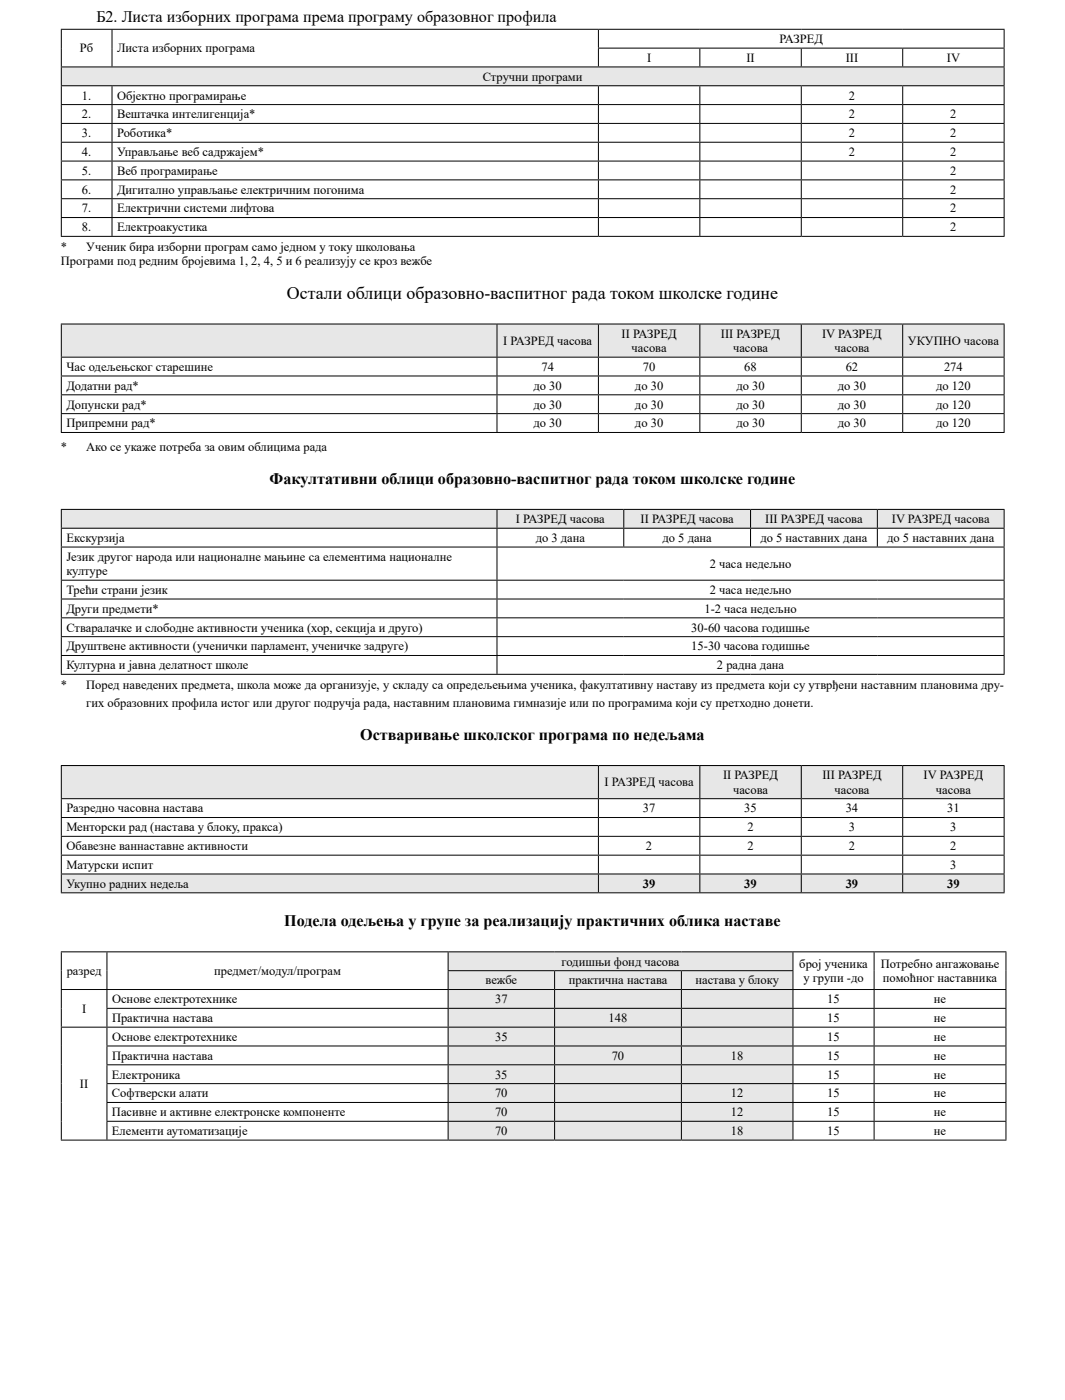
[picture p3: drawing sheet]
<svg xmlns="http://www.w3.org/2000/svg" width="210mm" height="276mm" viewBox="0 0 210 276" stroke-linecap="round" stroke-linejoin="round" font-family="sans-serif">
<defs><g id="words">
<text font-size="3.5" x="56.6" y="58.9">Остали облици образовно-васпитног рада током школске године</text>
<g font-size="3.2">
<text x="19" y="4.3">Б2. Листа изборних програма према програму образовног профила</text>
<text x="53.2" y="95.4">Факултативни облици образовно-васпитног рада током школске године</text>
<text x="71.1" y="145.9">Остваривање школског програма по недељама</text>
<text x="56.1" y="182.7">Подела одељења у групе за реализацију практичних облика наставе</text>
</g>
<g font-size="2.5">
<text x="15.8" y="10.3">Рб</text>
<text x="23.1" y="10.3">Листа изборних програма</text>
<text x="153.7" y="8.5">РАЗРЕД</text>
<text x="95.2" y="15.9">Стручни програми</text>
<text x="127.6" y="12.2">I</text>
<text x="147.2" y="12.2">II</text>
<text x="166.8" y="12.2">III</text>
<text x="186.7" y="12.2">IV</text>
<text x="16.2" y="19.6">1.</text>
<text x="16.2" y="23.3">2.</text>
<text x="23.1" y="19.6">Објектно програмирање</text>
<text x="23.1" y="23.3">Вештачка интелигенција*</text>
<text x="167.4" y="19.6">2</text>
<text x="167.4" y="23.3">2</text>
<text x="187.4" y="23.3">2</text>
<text x="16.2" y="27">3.</text>
<text x="23.1" y="27">Роботика*</text>
<text x="167.4" y="27">2</text>
<text x="187.4" y="27">2</text>
<text x="16.2" y="30.8">4.</text>
<text x="16.2" y="34.5">5.</text>
<text x="23.1" y="30.8">Управљање веб садржајем*</text>
<text x="23.1" y="34.5">Веб програмирање</text>
<text x="167.4" y="30.8">2</text>
<text x="187.4" y="30.8">2</text>
<text x="187.4" y="34.5">2</text>
<text x="16.2" y="38.2">6.</text>
<text x="16.2" y="41.9">7.</text>
<text x="23.1" y="38.2">Дигитално управљање електричним погонима</text>
<text x="23.1" y="41.9">Електрични системи лифтова</text>
<text x="187.4" y="38.2">2</text>
<text x="187.4" y="41.9">2</text>
<text x="16.2" y="45.6">8.</text>
<text x="23.1" y="45.6">Електроакустика</text>
<text x="187.4" y="45.6">2</text>
<text x="12" y="49.5">*</text>
<text x="12" y="52.3">Програми под редним бројевима 1, 2, 4, 5 и 6 реализују се кроз вежбе</text>
<text x="17" y="49.5">Ученик бира изборни програм само једном у току школовања</text>
<text x="99.2" y="68">I РАЗРЕД часова</text>
<text x="122.6" y="66.6">II РАЗРЕД</text>
<text x="124.5" y="69.4">часова</text>
<text x="142.2" y="66.6">III РАЗРЕД</text>
<text x="144.5" y="69.4">часова</text>
<text x="162.1" y="66.6">IV РАЗРЕД</text>
<text x="164.5" y="69.4">часова</text>
<text x="179" y="68">УКУПНО часова</text>
<text x="13.1" y="76.9">Додатни рад*</text>
<text x="13.1" y="73.1">Час одељењског старешине</text>
<text x="105.2" y="76.9">до 30</text>
<text x="106.8" y="73.1">74</text>
<text x="125.2" y="76.9">до 30</text>
<text x="126.8" y="73.1">70</text>
<text x="145.2" y="76.9">до 30</text>
<text x="146.8" y="73.1">68</text>
<text x="165.2" y="76.9">до 30</text>
<text x="166.8" y="73.1">62</text>
<text x="184.6" y="76.9">до 120</text>
<text x="186.1" y="73.1">274</text>
<text x="13.1" y="80.6">Допунски рад*</text>
<text x="105.2" y="80.6">до 30</text>
<text x="125.2" y="80.6">до 30</text>
<text x="145.2" y="80.6">до 30</text>
<text x="165.2" y="80.6">до 30</text>
<text x="184.6" y="80.6">до 120</text>
<text x="12" y="88.9">*</text>
<text x="13.1" y="84.3">Припремни рад*</text>
<text x="17" y="88.9">Ако се укаже потреба за овим облицима рада</text>
<text x="105.2" y="84.3">до 30</text>
<text x="125.2" y="84.3">до 30</text>
<text x="145.2" y="84.3">до 30</text>
<text x="165.2" y="84.3">до 30</text>
<text x="184.6" y="84.3">до 120</text>
<text x="13.1" y="106.9">Екскурзија</text>
<text x="101.7" y="103.2">I РАЗРЕД часова</text>
<text x="105.6" y="106.9">до 3 дана</text>
<text x="126.3" y="103.2">II РАЗРЕД часова</text>
<text x="130.6" y="106.9">до 5 дана</text>
<text x="149.9" y="106.9">до 5 наставних дана</text>
<text x="150.9" y="103.2">III РАЗРЕД часова</text>
<text x="174.9" y="106.9">до 5 наставних дана</text>
<text x="175.9" y="103.2">IV РАЗРЕД часова</text>
<text x="13.1" y="110.6">Језик другог народа или националне мањине са елементима националне</text>
<text x="13.1" y="113.4">културе</text>
<text x="139.9" y="112">2 часа недељно</text>
<text x="13.1" y="117.1">Трећи страни језик</text>
<text x="139.9" y="117.1">2 часа недељно</text>
<text x="13.1" y="120.8">Други предмети*</text>
<text x="13.1" y="124.5">Стваралачке и слободне активности ученика (хор, секција и друго)</text>
<text x="136.3" y="124.5">30-60 часова годишње</text>
<text x="138.9" y="120.8">1-2 часа недељно</text>
<text x="13.1" y="128.3">Друштвене активности (ученички парламент, ученичке задруге)</text>
<text x="13.1" y="132">Културна и јавна делатност школе</text>
<text x="136.3" y="128.3">15-30 часова годишње</text>
<text x="141.4" y="132">2 радна дана</text>
<text x="12" y="135.9">*</text>
<text x="17" y="135.9">Поред наведених предмета, школа може да организује, у складу са опредељењима ученика, факултативну наставу из предмета који су утврђени наставним плановима дру-</text>
<text x="17" y="139.4">гих образовних профила истог или другог подручја рада, наставним плановима гимназије или по програмима који су претходно донети.</text>
<text x="119.2" y="155.1">I РАЗРЕД часова</text>
<text x="142.6" y="153.7">II РАЗРЕД</text>
<text x="162.2" y="153.7">III РАЗРЕД</text>
<text x="182.1" y="153.7">IV РАЗРЕД</text>
<text x="13.1" y="160.2">Разредно часовна настава</text>
<text x="126.8" y="160.2">37</text>
<text x="144.5" y="156.5">часова</text>
<text x="146.8" y="160.2">35</text>
<text x="164.5" y="156.5">часова</text>
<text x="166.8" y="160.2">34</text>
<text x="184.5" y="156.5">часова</text>
<text x="186.8" y="160.2">31</text>
<text x="13.1" y="163.9">Менторски рад (настава у блоку, пракса)</text>
<text x="13.1" y="167.6">Обавезне ваннаставне активности</text>
<text x="127.4" y="167.6">2</text>
<text x="147.4" y="163.9">2</text>
<text x="147.4" y="167.6">2</text>
<text x="167.4" y="163.9">3</text>
<text x="167.4" y="167.6">2</text>
<text x="187.4" y="163.9">3</text>
<text x="187.4" y="167.6">2</text>
<text x="13.1" y="171.3">Матурски испит</text>
<text x="187.4" y="171.3">3</text>
<text x="13.1" y="175.1">Укупно радних недеља</text>
<text x="126.8" y="175">39</text>
<text x="146.8" y="175">39</text>
<text x="166.8" y="175">39</text>
<text x="186.8" y="175">39</text>
<text x="110.7" y="190.4">годишњи фонд часова</text>
<text x="157.6" y="190.9">број ученика</text>
<text x="173.7" y="190.9">Потребно ангажовање</text>
<text x="13.2" y="192.3">разред</text>
<text x="22.1" y="197.8">Основе електротехнике</text>
<text x="42.2" y="192.3">предмет/модул/програм</text>
<text x="95.7" y="194.1">вежбе</text>
<text x="97.6" y="197.8">37</text>
<text x="112.1" y="194.1">практична настава</text>
<text x="137.1" y="194.1">настава у блоку</text>
<text x="158.4" y="193.7">у групи -до</text>
<text x="163.1" y="197.8">15</text>
<text x="174.1" y="193.7">помоћног наставника</text>
<text x="184.2" y="197.8">не</text>
<text x="16.2" y="199.7">I</text>
<text x="22.1" y="201.5">Практична настава</text>
<text x="120" y="201.5">148</text>
<text x="163.1" y="201.5">15</text>
<text x="184.2" y="201.5">не</text>
<text x="22.1" y="209">Практична настава</text>
<text x="22.1" y="205.3">Основе електротехнике</text>
<text x="97.6" y="205.3">35</text>
<text x="120.6" y="209">70</text>
<text x="144.1" y="209">18</text>
<text x="163.1" y="209">15</text>
<text x="163.1" y="205.3">15</text>
<text x="184.1" y="209">не</text>
<text x="184.1" y="205.3">не</text>
<text x="15.8" y="214.5">II</text>
<text x="22.1" y="212.7">Електроника</text>
<text x="97.6" y="212.7">35</text>
<text x="163.1" y="212.7">15</text>
<text x="184.1" y="212.7">не</text>
<text x="22.1" y="220.1">Пасивне и активне електронске компоненте</text>
<text x="22.1" y="216.4">Софтверски алати</text>
<text x="97.6" y="220.1">70</text>
<text x="97.6" y="216.4">70</text>
<text x="144.1" y="220.1">12</text>
<text x="144.1" y="216.4">12</text>
<text x="163.1" y="220.1">15</text>
<text x="163.1" y="216.4">15</text>
<text x="184.1" y="220.1">не</text>
<text x="184.1" y="216.4">не</text>
<text x="22.1" y="223.8">Елементи аутоматизације</text>
<text x="97.6" y="223.8">70</text>
<text x="144.1" y="223.8">18</text>
<text x="163.1" y="223.8">15</text>
<text x="184.1" y="223.8">не</text>
</g>
</g></defs>
<path d="M12.1 13.2h185.9v3.7h-185.9z" fill="#e6e7e8"/>
<g fill="none" stroke="#000" stroke-width=".2">
<path d="M12 13.2h186.1M12 16.9h186.1M12 5.8h186.1M12.1 5.9v7.2M12.1 13.3v3.5M12.1 17v3.5M22.1 5.9v7.2M22.1 17v3.5M117.9 9.5h80.2M118 5.9v3.5M118 9.6v3.5M118 17v3.5"/>
<path d="M138 9.6v3.5M138 17v3.5M158 9.6v3.5M158 17v3.5M178 9.6v3.5M178 17v3.5M198 5.9v3.5M198 9.6v3.5M198 13.3v3.5M198 17v3.5M12 20.6h186.1M12 24.3h186.1"/>
<path d="M12 28h186.1M12 31.8h186.1M12 35.5h186.1M12 39.2h186.1M12.1 20.7v3.5M12.1 24.4v3.6M12.1 28.1v3.6M12.1 31.8v3.6M12.1 35.6v3.5M12.1 39.3v3.5M22.1 20.7v3.5M22.1 24.4v3.6"/>
<path d="M22.1 28.1v3.6M22.1 31.8v3.6M22.1 35.6v3.5M22.1 39.3v3.5M118 20.7v3.5M118 24.4v3.6M118 28.1v3.6M118 31.8v3.6M118 35.6v3.5M118 39.3v3.5M138 20.7v3.5M138 24.4v3.6"/>
<path d="M138 28.1v3.6M138 31.8v3.6M138 35.6v3.5M138 39.3v3.5M158 20.7v3.5M158 24.4v3.6M158 28.1v3.6M158 31.8v3.6M158 35.6v3.5M158 39.3v3.5M178 20.7v3.5M178 24.4v3.6"/>
<path d="M178 28.1v3.6M178 31.8v3.6M178 35.6v3.5M178 39.3v3.5M198 20.7v3.5M198 24.4v3.6M198 28.1v3.6M198 31.8v3.6M198 35.6v3.5M198 39.3v3.5M12 42.9h186.1M12 46.6h186.1"/>
<path d="M12.1 43v3.5M22.1 43v3.5M118 43v3.5M138 43v3.5M158 43v3.5M178 43v3.5M198 43v3.5"/>
</g>
<path d="M12.1 63.9h85.9v6.5h-85.9zM98 63.9h20v6.5h-20zM118 63.9h20v6.5h-20zM138 63.9h20v6.5h-20zM158 63.9h20v6.5h-20zM178 63.9h20v6.5h-20z" fill="#e6e7e8"/>
<g fill="none" stroke="#000" stroke-width=".2">
<path d="M12 70.4h186.1M12 74.1h186.1M12 77.9h186.1M12 63.9h186.1M12.1 64v6.3M12.1 70.5v3.6M12.1 74.2v3.6M12.1 77.9v3.6M98 64v6.3M98 70.5v3.6M98 74.2v3.6M98 77.9v3.6"/>
<path d="M118 64v6.3M118 70.5v3.6M118 74.2v3.6M118 77.9v3.6M138 64v6.3M138 70.5v3.6M138 74.2v3.6M138 77.9v3.6M158 64v6.3M158 70.5v3.6M158 74.2v3.6M158 77.9v3.6"/>
<path d="M178 64v6.3M178 70.5v3.6M178 74.2v3.6M178 77.9v3.6M198 64v6.3M198 70.5v3.6M198 74.2v3.6M198 77.9v3.6M12 81.6h186.1M12 85.3h186.1M12.1 81.7v3.5M98 81.7v3.5"/>
<path d="M118 81.7v3.5M138 81.7v3.5M158 81.7v3.5M178 81.7v3.5M198 81.7v3.5"/>
</g>
<path d="M12.1 100.5h85.9v3.7h-85.9zM98 100.5h25v3.7h-25zM123 100.5h25v3.7h-25zM148 100.5h25v3.7h-25zM173 100.5h25v3.7h-25z" fill="#e6e7e8"/>
<g fill="none" stroke="#000" stroke-width=".2">
<path d="M12 104.2h186.1M12 107.9h186.1M12 114.4h186.1M12 118.1h186.1M12 100.5h186.1M12.1 100.5v3.6M12.1 104.3v3.5M12.1 108v6.3M12.1 114.5v3.5M12.1 118.2v3.5M98 100.5v3.6M98 104.3v3.5"/>
<path d="M98 108v6.3M98 114.5v3.5M98 118.2v3.5M123 100.5v3.6M123 104.3v3.5M148 100.5v3.6M148 104.3v3.5M173 100.5v3.6M173 104.3v3.5M198 100.5v3.6M198 104.3v3.5M198 108v6.3"/>
<path d="M198 114.5v3.5M198 118.2v3.5M12 121.8h186.1M12 125.5h186.1M12 129.3h186.1M12 133h186.1M12.1 121.9v3.6M12.1 125.6v3.6M12.1 129.3v3.6M98 121.9v3.6M98 125.6v3.6M98 129.3v3.6"/>
<path d="M198 121.9v3.6M198 125.6v3.6M198 129.3v3.6"/>
</g>
<path d="M12.1 151h105.9v6.5h-105.9zM118 151h20v6.5h-20zM138 151h20v6.5h-20zM158 151h20v6.5h-20zM178 151h20v6.5h-20zM12.1 172.3h105.9v3.8h-105.9zM118 172.3h20v3.8h-20zM138 172.3h20v3.8h-20zM158 172.3h20v3.8h-20zM178 172.3h20v3.8h-20z" fill="#e6e7e8"/>
<g fill="none" stroke="#000" stroke-width=".2">
<path d="M12 157.5h186.1M12 151h186.1M12.1 151.1v6.3M12.1 157.6v3.5M118 151.1v6.3M118 157.6v3.5M138 151.1v6.3M138 157.6v3.5M158 151.1v6.3M158 157.6v3.5M178 151.1v6.3M178 157.6v3.5"/>
<path d="M198 151.1v6.3M198 157.6v3.5M12 161.2h186.1M12 164.9h186.1M12 168.6h186.1M12 172.3h186.1M12 176.1h186.1M12.1 161.3v3.5M12.1 165v3.5M12.1 168.7v3.6M12.1 172.4v3.6M118 161.3v3.5"/>
<path d="M118 165v3.5M118 168.7v3.6M118 172.4v3.6M138 161.3v3.5M138 165v3.5M138 168.7v3.6M138 172.4v3.6M158 161.3v3.5M158 165v3.5M158 168.7v3.6M158 172.4v3.6M178 161.3v3.5"/>
<path d="M178 165v3.5M178 168.7v3.6M178 172.4v3.6M198 161.3v3.5M198 165v3.5M198 168.7v3.6M198 172.4v3.6"/>
</g>
<path d="M88.4 187.7h68v3.7h-68zM88.4 191.4h21v3.7h-21zM109.4 191.4h25v3.7h-25zM134.4 191.4h22v3.7h-22zM88.4 195.1h21v3.7h-21zM109.4 195.1h25v3.7h-25zM134.4 195.1h22v3.7h-22zM88.4 198.8h21v3.8h-21zM109.4 198.8h25v3.8h-25zM134.4 198.8h22v3.8h-22zM88.4 202.6h21v3.7h-21zM109.4 202.6h25v3.7h-25zM134.4 202.6h22v3.7h-22zM88.4 206.3h21v3.7h-21zM109.4 206.3h25v3.7h-25zM134.4 206.3h22v3.7h-22zM88.4 210h21v3.7h-21zM109.4 210h25v3.7h-25zM134.4 210h22v3.7h-22zM88.4 213.7h21v3.7h-21zM109.4 213.7h25v3.7h-25zM134.4 213.7h22v3.7h-22zM88.4 217.4h21v3.7h-21zM109.4 217.4h25v3.7h-25zM134.4 217.4h22v3.7h-22zM88.4 221.1h21v3.7h-21zM109.4 221.1h25v3.7h-25zM134.4 221.1h22v3.7h-22z" fill="#e6e7e8"/>
<g fill="none" stroke="#000" stroke-width=".2">
<path d="M12 195.1h186.4M12 187.7h186.4M12.1 187.8v7.2M12.1 195.2v7.3M21 198.8h177.4M21.1 187.8v7.2M21.1 195.2v3.6M21.1 198.9v3.6M88.3 191.4h68.1M88.4 187.8v3.5M88.4 191.5v3.5M88.4 195.2v3.6"/>
<path d="M88.4 198.9v3.6M109.4 191.5v3.5M109.4 195.2v3.6M109.4 198.9v3.6M134.4 191.5v3.5M134.4 195.2v3.6M134.4 198.9v3.6M156.4 187.8v3.5M156.4 191.5v3.5M156.4 195.2v3.6M156.4 198.9v3.6M172.4 187.8v7.2"/>
<path d="M172.4 195.2v3.6M172.4 198.9v3.6M198.4 187.8v7.2M198.4 195.2v3.6M198.4 198.9v3.6M12 202.6h186.4M12.1 202.6v22.1M21 206.3h177.4M21 210h177.4M21 213.7h177.4M21 217.4h177.4M21.1 202.6v3.6"/>
<path d="M21.1 206.4v3.5M21.1 210.1v3.5M21.1 213.8v3.5M21.1 217.5v3.5M88.4 202.6v3.6M88.4 206.4v3.5M88.4 210.1v3.5M88.4 213.8v3.5M88.4 217.5v3.5M109.4 202.6v3.6M109.4 206.4v3.5M109.4 210.1v3.5"/>
<path d="M109.4 213.8v3.5M109.4 217.5v3.5M134.4 202.6v3.6M134.4 206.4v3.5M134.4 210.1v3.5M134.4 213.8v3.5M134.4 217.5v3.5M156.4 202.6v3.6M156.4 206.4v3.5M156.4 210.1v3.5M156.4 213.8v3.5M156.4 217.5v3.5"/>
<path d="M172.4 202.6v3.6M172.4 206.4v3.5M172.4 210.1v3.5M172.4 213.8v3.5M172.4 217.5v3.5M198.4 202.6v3.6M198.4 206.4v3.5M198.4 210.1v3.5M198.4 213.8v3.5M198.4 217.5v3.5M12 224.8h186.4M21 221.1h177.4"/>
<path d="M21.1 221.2v3.5M88.4 221.2v3.5M109.4 221.2v3.5M134.4 221.2v3.5M156.4 221.2v3.5M172.4 221.2v3.5M198.4 221.2v3.5"/>
</g>
<use href="#words"/>
</svg>
